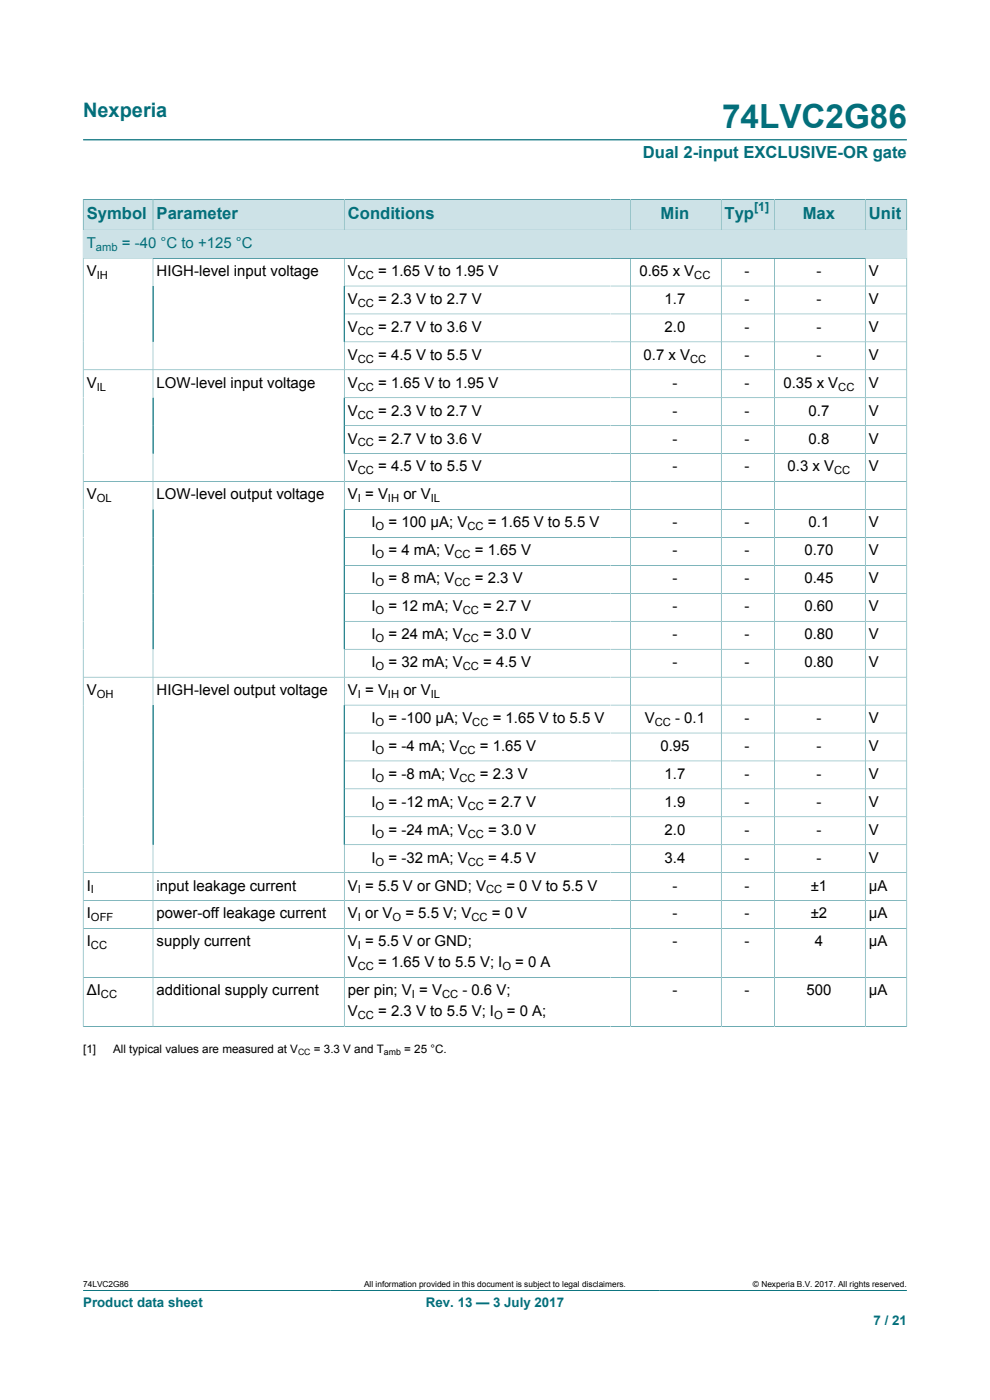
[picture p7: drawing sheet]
<svg xmlns="http://www.w3.org/2000/svg" width="210mm" height="297mm" viewBox="0 0 210 297" stroke-linecap="round" stroke-linejoin="round" font-family="sans-serif">
<defs><g id="words">
<text font-size="7.1" fill="#036f7b" x="153.2" y="27.2">74LVC2G86</text>
<text font-size="4.2" fill="#036f7b" x="17.6" y="24.8">Nexperia</text>
<g font-size="3.5" fill="#036f7b">
<text x="136.4" y="33.5">Dual 2-input EXCLUSIVE-OR gate</text>
<text x="18.4" y="46.5">Symbol</text>
<text x="33.2" y="46.5">Parameter</text>
<text x="73.8" y="46.5">Conditions</text>
<text x="140.1" y="46.5">Min</text>
<text x="153.7" y="46.5">Typ</text>
<text x="170.3" y="46.5">Max</text>
<text x="184.3" y="46.5">Unit</text>
</g>
<g font-size="3.2" fill="#036f7b">
<text x="18.4" y="52.6">T</text>
<text x="25.9" y="52.6">= -40 °C to +125 °C</text>
</g>
<g font-size="3.2">
<text x="18.4" y="58.5">V</text>
<text x="33.2" y="58.5">HIGH-level input voltage</text>
<text x="73.8" y="58.5">V</text>
<text x="80.2" y="58.5">= 1.65 V to 1.95 V</text>
<text x="135.6" y="58.5">0.65 x V</text>
<text x="157.9" y="58.5">-</text>
<text x="173.2" y="58.5">-</text>
<text x="184.3" y="58.5">V</text>
<text x="73.8" y="64.5">V</text>
<text x="80.2" y="64.5">= 2.3 V to 2.7 V</text>
<text x="141" y="64.5">1.7</text>
<text x="157.9" y="64.5">-</text>
<text x="173.2" y="64.5">-</text>
<text x="184.3" y="64.5">V</text>
<text x="73.8" y="70.4">V</text>
<text x="80.2" y="70.4">= 2.7 V to 3.6 V</text>
<text x="141" y="70.4">2.0</text>
<text x="157.9" y="70.4">-</text>
<text x="173.2" y="70.4">-</text>
<text x="184.3" y="70.4">V</text>
<text x="73.8" y="76.3">V</text>
<text x="80.2" y="76.3">= 4.5 V to 5.5 V</text>
<text x="136.5" y="76.3">0.7 x V</text>
<text x="157.9" y="76.3">-</text>
<text x="173.2" y="76.3">-</text>
<text x="184.3" y="76.3">V</text>
<text x="18.4" y="82.2">V</text>
<text x="33.2" y="82.2">LOW-level input voltage</text>
<text x="73.8" y="82.2">V</text>
<text x="80.2" y="82.2">= 1.65 V to 1.95 V</text>
<text x="142.6" y="82.2">-</text>
<text x="157.9" y="82.2">-</text>
<text x="166.2" y="82.2">0.35 x V</text>
<text x="184.3" y="82.2">V</text>
<text x="73.8" y="88.2">V</text>
<text x="80.2" y="88.2">= 2.3 V to 2.7 V</text>
<text x="142.6" y="88.2">-</text>
<text x="157.9" y="88.2">-</text>
<text x="171.5" y="88.2">0.7</text>
<text x="184.3" y="88.2">V</text>
<text x="73.8" y="94.1">V</text>
<text x="80.2" y="94.1">= 2.7 V to 3.6 V</text>
<text x="142.6" y="94.1">-</text>
<text x="157.9" y="94.1">-</text>
<text x="171.5" y="94.1">0.8</text>
<text x="184.3" y="94.1">V</text>
<text x="73.8" y="100">V</text>
<text x="80.2" y="100">= 4.5 V to 5.5 V</text>
<text x="142.6" y="100">-</text>
<text x="157.9" y="100">-</text>
<text x="167.1" y="100">0.3 x V</text>
<text x="184.3" y="100">V</text>
<text x="18.4" y="106">V</text>
<text x="33.2" y="106">LOW-level output voltage</text>
<text x="73.8" y="106">V = V</text>
<text x="85.6" y="106">or V</text>
<text x="78.8" y="111.9">I</text>
<text x="82.4" y="111.9">= 100 μA; V</text>
<text x="103.5" y="111.9">= 1.65 V to 5.5 V</text>
<text x="142.6" y="111.9">-</text>
<text x="157.9" y="111.9">-</text>
<text x="171.5" y="111.9">0.1</text>
<text x="184.3" y="111.9">V</text>
<text x="78.8" y="117.8">I</text>
<text x="82.4" y="117.8">= 4 mA; V</text>
<text x="100.7" y="117.8">= 1.65 V</text>
<text x="142.6" y="117.8">-</text>
<text x="157.9" y="117.8">-</text>
<text x="170.6" y="117.8">0.70</text>
<text x="184.3" y="117.8">V</text>
<text x="78.8" y="123.7">I</text>
<text x="82.4" y="123.7">= 8 mA; V</text>
<text x="100.7" y="123.7">= 2.3 V</text>
<text x="142.6" y="123.7">-</text>
<text x="157.9" y="123.7">-</text>
<text x="170.6" y="123.7">0.45</text>
<text x="184.3" y="123.7">V</text>
<text x="78.8" y="129.7">I</text>
<text x="82.4" y="129.7">= 12 mA; V</text>
<text x="102.5" y="129.7">= 2.7 V</text>
<text x="142.6" y="129.7">-</text>
<text x="157.9" y="129.7">-</text>
<text x="170.6" y="129.7">0.60</text>
<text x="184.3" y="129.7">V</text>
<text x="78.8" y="135.6">I</text>
<text x="82.4" y="135.6">= 24 mA; V</text>
<text x="102.5" y="135.6">= 3.0 V</text>
<text x="142.6" y="135.6">-</text>
<text x="157.9" y="135.6">-</text>
<text x="170.6" y="135.6">0.80</text>
<text x="184.3" y="135.6">V</text>
<text x="78.8" y="141.5">I</text>
<text x="82.4" y="141.5">= 32 mA; V</text>
<text x="102.5" y="141.5">= 4.5 V</text>
<text x="142.6" y="141.5">-</text>
<text x="157.9" y="141.5">-</text>
<text x="170.6" y="141.5">0.80</text>
<text x="184.3" y="141.5">V</text>
<text x="18.4" y="147.4">V</text>
<text x="33.2" y="147.4">HIGH-level output voltage</text>
<text x="73.8" y="147.4">V = V</text>
<text x="85.6" y="147.4">or V</text>
<text x="78.8" y="153.4">I</text>
<text x="82.4" y="153.4">= -100 μA; V</text>
<text x="104.5" y="153.4">= 1.65 V to 5.5 V</text>
<text x="136.8" y="153.4">V</text>
<text x="143.2" y="153.4">- 0.1</text>
<text x="157.9" y="153.4">-</text>
<text x="173.2" y="153.4">-</text>
<text x="184.3" y="153.4">V</text>
<text x="78.8" y="159.3">I</text>
<text x="82.4" y="159.3">= -4 mA; V</text>
<text x="101.8" y="159.3">= 1.65 V</text>
<text x="140.1" y="159.3">0.95</text>
<text x="157.9" y="159.3">-</text>
<text x="173.2" y="159.3">-</text>
<text x="184.3" y="159.3">V</text>
<text x="78.8" y="165.2">I</text>
<text x="82.4" y="165.2">= -8 mA; V</text>
<text x="101.8" y="165.2">= 2.3 V</text>
<text x="141" y="165.2">1.7</text>
<text x="157.9" y="165.2">-</text>
<text x="173.2" y="165.2">-</text>
<text x="184.3" y="165.2">V</text>
<text x="78.8" y="171.1">I</text>
<text x="82.4" y="171.1">= -12 mA; V</text>
<text x="103.6" y="171.1">= 2.7 V</text>
<text x="141" y="171.1">1.9</text>
<text x="157.9" y="171.1">-</text>
<text x="173.2" y="171.1">-</text>
<text x="184.3" y="171.1">V</text>
<text x="78.8" y="177.1">I</text>
<text x="82.4" y="177.1">= -24 mA; V</text>
<text x="103.6" y="177.1">= 3.0 V</text>
<text x="141" y="177.1">2.0</text>
<text x="157.9" y="177.1">-</text>
<text x="173.2" y="177.1">-</text>
<text x="184.3" y="177.1">V</text>
<text x="78.8" y="183">I</text>
<text x="82.4" y="183">= -32 mA; V</text>
<text x="103.6" y="183">= 4.5 V</text>
<text x="141" y="183">3.4</text>
<text x="157.9" y="183">-</text>
<text x="173.2" y="183">-</text>
<text x="184.3" y="183">V</text>
<text x="18.4" y="188.9">I</text>
<text x="33.2" y="188.9">input leakage current</text>
<text x="73.8" y="188.9">V = 5.5 V or GND; V</text>
<text x="107.4" y="188.9">= 0 V to 5.5 V</text>
<text x="142.6" y="188.9">-</text>
<text x="157.9" y="188.9">-</text>
<text x="172" y="188.9">±1</text>
<text x="184.3" y="188.9">μA</text>
<text x="18.4" y="194.9">I</text>
<text x="33.2" y="194.9">power-off leakage current</text>
<text x="73.8" y="194.9">V or V</text>
<text x="86" y="194.9">= 5.5 V; V</text>
<text x="104.3" y="194.9">= 0 V</text>
<text x="142.6" y="194.9">-</text>
<text x="157.9" y="194.9">-</text>
<text x="172" y="194.9">±2</text>
<text x="184.3" y="194.9">μA</text>
<text x="18.4" y="200.8">I</text>
<text x="33.2" y="200.8">supply current</text>
<text x="73.8" y="200.8">V = 5.5 V or GND;</text>
<text x="142.6" y="200.8">-</text>
<text x="157.9" y="200.8">-</text>
<text x="172.8" y="200.8">4</text>
<text x="184.3" y="200.8">μA</text>
<text x="73.8" y="205.2">V</text>
<text x="80.2" y="205.2">= 1.65 V to 5.5 V; I</text>
<text x="109.3" y="205.2">= 0 A</text>
<text x="18.4" y="211.1">ΔI</text>
<text x="33.2" y="211.1">additional supply current</text>
<text x="73.8" y="211.1">per pin; V = V</text>
<text x="73.8" y="215.6">V</text>
<text x="80.2" y="215.6">= 2.3 V to 5.5 V; I</text>
<text x="98.1" y="211.1">- 0.6 V;</text>
<text x="107.5" y="215.6">= 0 A;</text>
<text x="142.6" y="211.1">-</text>
<text x="157.9" y="211.1">-</text>
<text x="171.1" y="211.1">500</text>
<text x="184.3" y="211.1">μA</text>
</g>
<g font-size="2.8" fill="#036f7b">
<text x="17.6" y="277.3">Product data sheet</text>
<text x="90.3" y="277.3">Rev. 13 — 3 July 2017</text>
<text x="185.3" y="281">7 / 21</text>
</g>
<text font-size="2.6" fill="#036f7b" x="160" y="44.7">[1]</text>
<g font-size="2.5">
<text x="17.6" y="223.4">[1]</text>
<text x="24" y="223.4">All typical values are measured at V</text>
<text x="66.6" y="223.4">= 3.3 V and T</text>
<text x="85.7" y="223.4">= 25 °C.</text>
</g>
<text font-size="2.4" fill="#036f7b" x="20.4" y="53.2">amb</text>
<g font-size="2.4">
<text x="20.5" y="59.2">IH</text>
<text x="75.9" y="59.2">CC</text>
<text x="147.3" y="59.2">CC</text>
<text x="75.9" y="65.1">CC</text>
<text x="75.9" y="71">CC</text>
<text x="75.9" y="76.9">CC</text>
<text x="146.4" y="76.9">CC</text>
<text x="20.5" y="82.9">IL</text>
<text x="75.9" y="82.9">CC</text>
<text x="177.8" y="82.9">CC</text>
<text x="75.9" y="88.8">CC</text>
<text x="75.9" y="94.7">CC</text>
<text x="75.9" y="100.6">CC</text>
<text x="176.9" y="100.6">CC</text>
<text x="20.5" y="106.6">OL</text>
<text x="75.9" y="106.6">I</text>
<text x="82.3" y="106.6">IH</text>
<text x="91.4" y="106.6">IL</text>
<text x="79.7" y="112.5">O</text>
<text x="99.1" y="112.5">CC</text>
<text x="79.7" y="118.4">O</text>
<text x="96.4" y="118.4">CC</text>
<text x="79.7" y="124.3">O</text>
<text x="96.4" y="124.3">CC</text>
<text x="79.7" y="130.3">O</text>
<text x="98.2" y="130.3">CC</text>
<text x="79.7" y="136.2">O</text>
<text x="98.2" y="136.2">CC</text>
<text x="79.7" y="142.1">O</text>
<text x="98.2" y="142.1">CC</text>
<text x="20.5" y="148.1">OH</text>
<text x="75.9" y="148.1">I</text>
<text x="82.3" y="148.1">IH</text>
<text x="91.4" y="148.1">IL</text>
<text x="79.7" y="154">O</text>
<text x="100.2" y="154">CC</text>
<text x="138.9" y="154">CC</text>
<text x="79.7" y="159.9">O</text>
<text x="97.5" y="159.9">CC</text>
<text x="79.7" y="165.8">O</text>
<text x="97.5" y="165.8">CC</text>
<text x="79.7" y="171.8">O</text>
<text x="99.2" y="171.8">CC</text>
<text x="79.7" y="177.7">O</text>
<text x="99.2" y="177.7">CC</text>
<text x="79.7" y="183.6">O</text>
<text x="99.2" y="183.6">CC</text>
<text x="19.3" y="189.5">I</text>
<text x="75.9" y="189.5">I</text>
<text x="103.1" y="189.5">CC</text>
<text x="19.3" y="195.5">OFF</text>
<text x="75.9" y="195.5">I</text>
<text x="83.3" y="195.5">O</text>
<text x="100" y="195.5">CC</text>
<text x="19.3" y="201.4">CC</text>
<text x="75.9" y="201.4">I</text>
<text x="75.9" y="205.8">CC</text>
<text x="106.6" y="205.8">O</text>
<text x="21.4" y="211.8">CC</text>
<text x="87.4" y="211.8">I</text>
<text x="93.8" y="211.8">CC</text>
<text x="75.9" y="216.2">CC</text>
<text x="104.8" y="216.2">O</text>
</g>
<g font-size="1.9">
<text x="63.2" y="223.9">CC</text>
<text x="81.5" y="223.9">amb</text>
</g>
<g font-size="1.8">
<text x="17.6" y="273.1">74LVC2G86</text>
<text x="77.2" y="273.1">All information provided in this document is subject to legal disclaimers.</text>
<text x="159.7" y="273.1">© Nexperia B.V. 2017. All rights reserved.</text>
</g>
</g></defs>
<path d="M17.6 29.7h174.8M17.6 273.8h174.8" fill="none" stroke="#036f7b" stroke-width=".21"/>
<path d="M17.7 42.4h14.7v6.4h-14.7z" fill="#cde2e7"/>
<path d="M17.6 42.3v6.5h14.9v-6.5h-14.9" fill="none" stroke="#036f7b" stroke-width=".21"/>
<path d="M32.5 42.4h40.5v6.4h-40.5z" fill="#cde2e7"/>
<path d="M32.5 42.3h40.5v6.5h-40.5z" fill="none" stroke="#036f7b" stroke-width=".21"/>
<path d="M73.1 42.4h56.4v6.4h-56.4z" fill="#cde2e7"/>
<path d="M129.5 42.3h-56.5v6.5h56.5" fill="none" stroke="#036f7b" stroke-width=".21"/>
<path d="M129.5 42.4h4.1v6.4h-4.1z" fill="#cde2e7"/>
<path d="M129.5 42.3h4.2v6.5h-4.2" fill="none" stroke="#036f7b" stroke-width=".21"/>
<path d="M133.8 42.4h19.1v6.4h-19.1z" fill="#cde2e7"/>
<path d="M133.7 42.3h19.3v6.5h-19.3z" fill="none" stroke="#036f7b" stroke-width=".21"/>
<path d="M153.1 42.4h11.1v6.4h-11.1z" fill="#cde2e7"/>
<path d="M153 42.3h11.2v6.5h-11.2z" fill="none" stroke="#036f7b" stroke-width=".21"/>
<path d="M164.3 42.4h19.2v6.4h-19.2z" fill="#cde2e7"/>
<path d="M164.2 42.3h19.3v6.5h-19.3z" fill="none" stroke="#036f7b" stroke-width=".21"/>
<path d="M183.6 42.4h8.7v6.4h-8.7z" fill="#cde2e7"/>
<path d="M192.4 42.3v12.5h-174.8v-6h174.8M192.4 42.3h-8.9v6.5" fill="none" stroke="#036f7b" stroke-width=".21"/>
<path d="M17.7 48.9h174.6v5.8h-174.6z" fill="#cde2e7"/>
<g fill="none" stroke="#036f7b" stroke-width=".21">
<path d="M32.5 54.8v162.9M73 54.8v162.9M133.7 54.8v162.9M153 54.8v162.9M164.2 54.8v162.9M183.5 54.8v162.9M17.6 78.5h174.8M73 60.7h119.4M73 66.6h119.4M73 72.5h119.4M73 84.4h119.4M73 90.3h119.4"/>
<path d="M73 96.2h119.4M17.6 102.2h174.8M73 108.1h119.4M73 114h119.4M73 119.9h119.4M73 125.9h119.4M73 131.8h119.4M73 137.7h119.4M17.6 143.7h174.8M73 149.6h119.4M73 155.5h119.4M73 161.4h119.4"/>
<path d="M73 167.4h119.4M73 173.3h119.4M73 179.2h119.4M17.6 191.1h174.8M17.6 197h174.8M192.4 185.1h-174.8M17.6 217.7h174.8M17.6 217.8v-163h174.8v163M17.6 207.4h174.8"/>
</g>
<use href="#words"/>
</svg>
